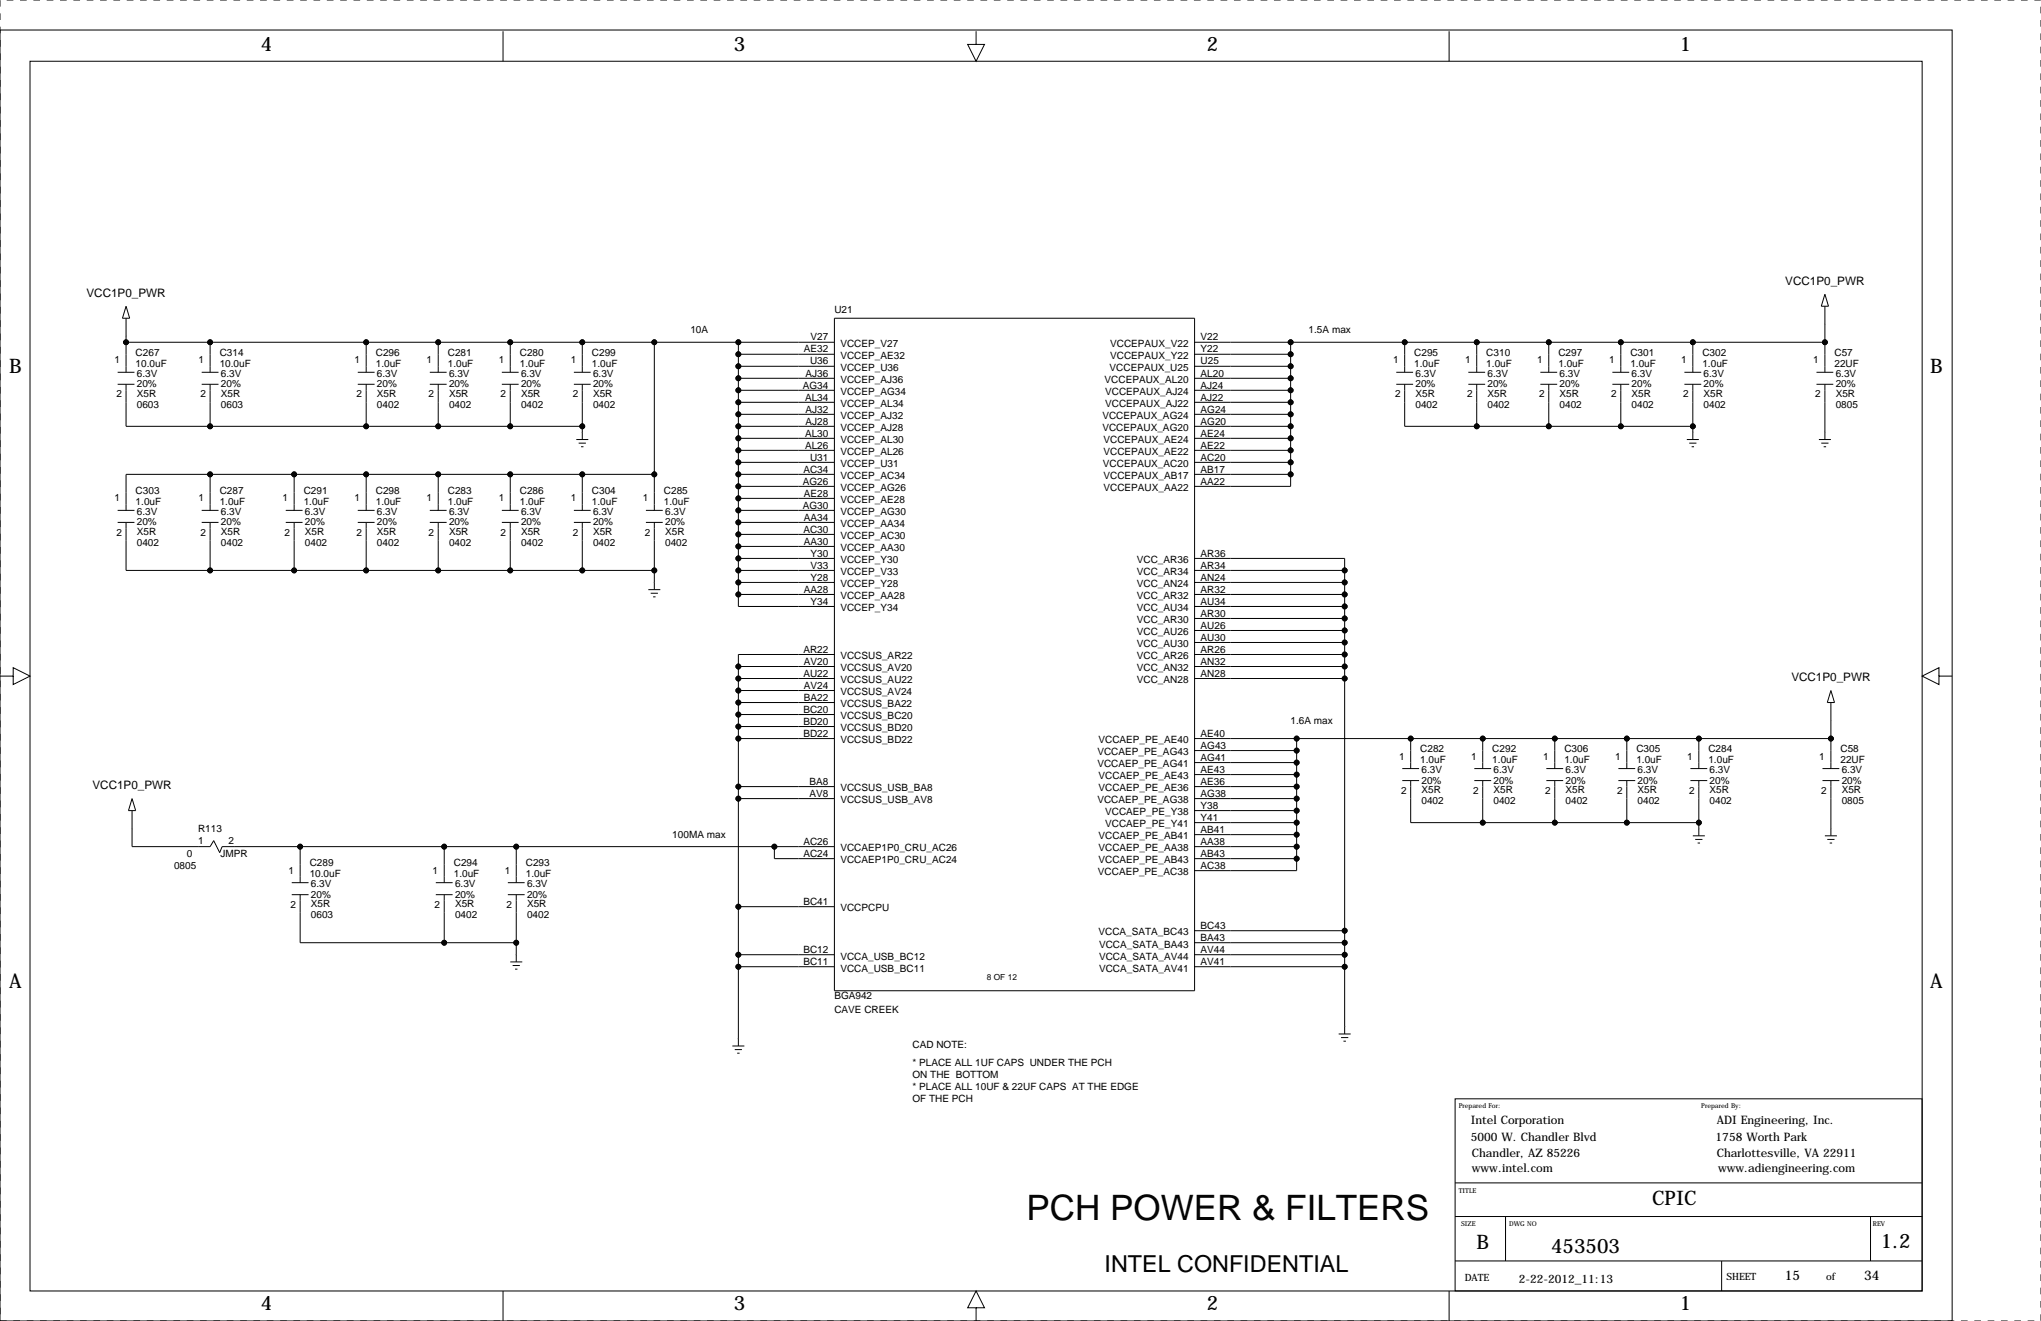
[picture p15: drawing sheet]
<svg xmlns="http://www.w3.org/2000/svg" width="432mm" height="279mm" viewBox="0 0 432 279" stroke-linecap="round" stroke-linejoin="round" font-family="sans-serif">
<defs><g id="words">
<text font-size="7.4" x="217.2" y="258.1">PCH POWER &amp; FILTERS</text>
<text font-size="4.9" x="233.7" y="269">INTEL CONFIDENTIAL</text>
<g font-size="4.2">
<text x="55.2" y="10.9">4</text>
<text x="155.3" y="10.9">3</text>
<text x="255.3" y="10.9">2</text>
<text x="355.4" y="10.9">1</text>
<text x="2" y="78.9">B</text>
<text x="408.4" y="78.9">B</text>
<text x="2" y="209">A</text>
<text x="408.4" y="209">A</text>
<text x="349.5" y="255">CPIC</text>
<text x="397.9" y="263.9">1.2</text>
<text x="312.4" y="264.1">B</text>
<text x="328.2" y="265">453503</text>
<text x="55.2" y="277.1">4</text>
<text x="155.3" y="277.1">3</text>
<text x="255.3" y="277.1">2</text>
<text x="355.4" y="277.1">1</text>
</g>
<g font-size="2.8">
<text x="377.6" y="270.6">15</text>
<text x="394.4" y="270.6">34</text>
</g>
<g font-size="2.5">
<text x="18.3" y="62.8">VCC1P0_PWR</text>
<text x="377.7" y="60.2">VCC1P0_PWR</text>
<text x="379" y="144">VCC1P0_PWR</text>
<text x="19.6" y="166.9">VCC1P0_PWR</text>
<text x="311.2" y="237.8">Intel Corporation</text>
<text x="363.2" y="237.8">ADI Engineering, Inc.</text>
<text x="311.2" y="241.4">5000 W. Chandler Blvd</text>
<text x="311.4" y="244.7">Chandler, AZ 85226</text>
<text x="363" y="241.4">1758 Worth Park</text>
<text x="363.2" y="244.7">Charlottesville, VA 22911</text>
<text x="311.4" y="248">www.intel.com</text>
<text x="363.5" y="248">www.adiengineering.com</text>
<text x="321.3" y="271.4">2-22-2012_11:13</text>
</g>
<g font-size="2.1">
<text x="146" y="70.5">10A</text>
<text x="176.5" y="66.2">U21</text>
<text x="276.9" y="70.5">1.5A max</text>
<text x="24.2" y="76.8">1</text>
<text x="28.7" y="75.3">C267</text>
<text x="28.7" y="77.6">10.0uF</text>
<text x="42" y="76.8">1</text>
<text x="46.5" y="75.3">C314</text>
<text x="46.5" y="77.6">10.0uF</text>
<text x="75" y="76.8">1</text>
<text x="79.5" y="75.3">C296</text>
<text x="79.5" y="77.6">1.0uF</text>
<text x="90.3" y="76.8">1</text>
<text x="94.7" y="75.3">C281</text>
<text x="94.7" y="77.6">1.0uF</text>
<text x="105.5" y="76.8">1</text>
<text x="110" y="75.3">C280</text>
<text x="110" y="77.6">1.0uF</text>
<text x="120.7" y="76.8">1</text>
<text x="125.2" y="75.3">C299</text>
<text x="125.2" y="77.6">1.0uF</text>
<text x="170.1" y="74.6">AE32</text>
<text x="171.4" y="77.1">U36</text>
<text x="171.5" y="72">V27</text>
<text x="177.8" y="73.4">VCCEP_V27</text>
<text x="177.8" y="75.9">VCCEP_AE32</text>
<text x="234.9" y="73.4">VCCEPAUX_V22</text>
<text x="234.9" y="75.9">VCCEPAUX_Y22</text>
<text x="254" y="72">V22</text>
<text x="254" y="77.1">U25</text>
<text x="254" y="74.6">Y22</text>
<text x="294.7" y="76.8">1</text>
<text x="299.2" y="75.3">C295</text>
<text x="299.2" y="77.6">1.0uF</text>
<text x="310" y="76.8">1</text>
<text x="314.5" y="75.3">C310</text>
<text x="314.5" y="77.6">1.0uF</text>
<text x="325.2" y="76.8">1</text>
<text x="329.7" y="75.3">C297</text>
<text x="329.7" y="77.6">1.0uF</text>
<text x="340.5" y="76.8">1</text>
<text x="344.9" y="75.3">C301</text>
<text x="344.9" y="77.6">1.0uF</text>
<text x="355.7" y="76.8">1</text>
<text x="360.2" y="75.3">C302</text>
<text x="360.2" y="77.6">1.0uF</text>
<text x="383.6" y="76.8">1</text>
<text x="388.1" y="75.3">C57</text>
<text x="388.1" y="77.6">22UF</text>
<text x="29" y="79.6">6.3V</text>
<text x="29" y="81.9">20%</text>
<text x="29" y="84">X5R</text>
<text x="46.7" y="79.6">6.3V</text>
<text x="46.7" y="81.9">20%</text>
<text x="46.7" y="84">X5R</text>
<text x="79.8" y="79.6">6.3V</text>
<text x="79.8" y="81.9">20%</text>
<text x="79.8" y="84">X5R</text>
<text x="95" y="79.6">6.3V</text>
<text x="95" y="81.9">20%</text>
<text x="95" y="84">X5R</text>
<text x="110.2" y="79.6">6.3V</text>
<text x="110.2" y="81.9">20%</text>
<text x="110.2" y="84">X5R</text>
<text x="125.5" y="79.6">6.3V</text>
<text x="125.5" y="81.9">20%</text>
<text x="125.5" y="84">X5R</text>
<text x="169.8" y="82.2">AG34</text>
<text x="170.4" y="79.6">AJ36</text>
<text x="177.8" y="78.5">VCCEP_U36</text>
<text x="177.8" y="81">VCCEP_AJ36</text>
<text x="177.8" y="83.6">VCCEP_AG34</text>
<text x="233.7" y="81">VCCEPAUX_AL20</text>
<text x="233.8" y="83.6">VCCEPAUX_AJ24</text>
<text x="234.8" y="78.5">VCCEPAUX_U25</text>
<text x="254" y="82.2">AJ24</text>
<text x="254" y="79.6">AL20</text>
<text x="299.5" y="79.6">6.3V</text>
<text x="299.5" y="81.9">20%</text>
<text x="299.5" y="84">X5R</text>
<text x="314.7" y="79.6">6.3V</text>
<text x="314.7" y="81.9">20%</text>
<text x="314.7" y="84">X5R</text>
<text x="329.9" y="79.6">6.3V</text>
<text x="329.9" y="81.9">20%</text>
<text x="329.9" y="84">X5R</text>
<text x="345.2" y="79.6">6.3V</text>
<text x="345.2" y="81.9">20%</text>
<text x="345.2" y="84">X5R</text>
<text x="360.4" y="79.6">6.3V</text>
<text x="360.4" y="81.9">20%</text>
<text x="360.4" y="84">X5R</text>
<text x="388.4" y="79.6">6.3V</text>
<text x="388.4" y="81.9">20%</text>
<text x="388.4" y="84">X5R</text>
<text x="24.6" y="84.1">2</text>
<text x="29" y="86.2">0603</text>
<text x="42.4" y="84.1">2</text>
<text x="46.7" y="86.2">0603</text>
<text x="75.4" y="84.1">2</text>
<text x="79.8" y="86.2">0402</text>
<text x="90.7" y="84.1">2</text>
<text x="95" y="86.2">0402</text>
<text x="105.9" y="84.1">2</text>
<text x="110.2" y="86.2">0402</text>
<text x="121.2" y="84.1">2</text>
<text x="125.5" y="86.2">0402</text>
<text x="170.3" y="84.7">AL34</text>
<text x="170.4" y="87.3">AJ32</text>
<text x="170.4" y="89.8">AJ28</text>
<text x="177.8" y="86.1">VCCEP_AL34</text>
<text x="177.8" y="88.6">VCCEP_AJ32</text>
<text x="233.2" y="88.6">VCCEPAUX_AG24</text>
<text x="233.8" y="86.1">VCCEPAUX_AJ22</text>
<text x="254" y="84.7">AJ22</text>
<text x="254" y="89.8">AG20</text>
<text x="254" y="87.3">AG24</text>
<text x="295.1" y="84.1">2</text>
<text x="299.5" y="86.2">0402</text>
<text x="310.4" y="84.1">2</text>
<text x="314.7" y="86.2">0402</text>
<text x="325.6" y="84.1">2</text>
<text x="329.9" y="86.2">0402</text>
<text x="340.9" y="84.1">2</text>
<text x="345.2" y="86.2">0402</text>
<text x="356.1" y="84.1">2</text>
<text x="360.4" y="86.2">0402</text>
<text x="384" y="84.1">2</text>
<text x="388.4" y="86.2">0805</text>
<text x="170.3" y="94.9">AL26</text>
<text x="170.3" y="92.3">AL30</text>
<text x="177.8" y="91.2">VCCEP_AJ28</text>
<text x="177.8" y="93.7">VCCEP_AL30</text>
<text x="233.2" y="91.2">VCCEPAUX_AG20</text>
<text x="233.5" y="93.7">VCCEPAUX_AE24</text>
<text x="254" y="94.9">AE22</text>
<text x="254" y="92.3">AE24</text>
<text x="170" y="100">AC34</text>
<text x="171.4" y="97.4">U31</text>
<text x="177.8" y="96.3">VCCEP_AL26</text>
<text x="177.8" y="98.8">VCCEP_U31</text>
<text x="177.8" y="101.3">VCCEP_AC34</text>
<text x="233.3" y="98.8">VCCEPAUX_AC20</text>
<text x="233.5" y="96.3">VCCEPAUX_AE22</text>
<text x="233.5" y="101.3">VCCEPAUX_AB17</text>
<text x="254" y="97.4">AC20</text>
<text x="254" y="100">AB17</text>
<text x="24.2" y="106">1</text>
<text x="28.7" y="104.5">C303</text>
<text x="28.7" y="106.8">1.0uF</text>
<text x="42" y="106">1</text>
<text x="46.5" y="104.5">C287</text>
<text x="46.5" y="106.8">1.0uF</text>
<text x="59.8" y="106">1</text>
<text x="64.3" y="104.5">C291</text>
<text x="64.3" y="106.8">1.0uF</text>
<text x="75" y="106">1</text>
<text x="79.5" y="104.5">C298</text>
<text x="79.5" y="106.8">1.0uF</text>
<text x="90.3" y="106">1</text>
<text x="94.7" y="104.5">C283</text>
<text x="94.7" y="106.8">1.0uF</text>
<text x="105.5" y="106">1</text>
<text x="110" y="104.5">C286</text>
<text x="110" y="106.8">1.0uF</text>
<text x="120.7" y="106">1</text>
<text x="125.2" y="104.5">C304</text>
<text x="125.2" y="106.8">1.0uF</text>
<text x="136" y="106">1</text>
<text x="140.5" y="104.5">C285</text>
<text x="140.5" y="106.8">1.0uF</text>
<text x="169.8" y="102.5">AG26</text>
<text x="169.8" y="107.6">AG30</text>
<text x="170.1" y="105">AE28</text>
<text x="177.8" y="103.9">VCCEP_AG26</text>
<text x="177.8" y="106.4">VCCEP_AE28</text>
<text x="233.5" y="103.9">VCCEPAUX_AA22</text>
<text x="254" y="102.5">AA22</text>
<text x="24.6" y="113.3">2</text>
<text x="29" y="108.8">6.3V</text>
<text x="29" y="111.1">20%</text>
<text x="29" y="113.2">X5R</text>
<text x="42.4" y="113.3">2</text>
<text x="46.7" y="108.8">6.3V</text>
<text x="46.7" y="111.1">20%</text>
<text x="46.7" y="113.2">X5R</text>
<text x="60.2" y="113.3">2</text>
<text x="64.5" y="108.8">6.3V</text>
<text x="64.5" y="111.1">20%</text>
<text x="64.5" y="113.2">X5R</text>
<text x="75.4" y="113.3">2</text>
<text x="79.8" y="108.8">6.3V</text>
<text x="79.8" y="111.1">20%</text>
<text x="79.8" y="113.2">X5R</text>
<text x="90.7" y="113.3">2</text>
<text x="95" y="108.8">6.3V</text>
<text x="95" y="111.1">20%</text>
<text x="95" y="113.2">X5R</text>
<text x="105.9" y="113.3">2</text>
<text x="110.2" y="108.8">6.3V</text>
<text x="110.2" y="111.1">20%</text>
<text x="110.2" y="113.2">X5R</text>
<text x="121.2" y="113.3">2</text>
<text x="125.5" y="108.8">6.3V</text>
<text x="125.5" y="111.1">20%</text>
<text x="125.5" y="113.2">X5R</text>
<text x="136.4" y="113.3">2</text>
<text x="140.7" y="108.8">6.3V</text>
<text x="140.7" y="111.1">20%</text>
<text x="140.7" y="113.2">X5R</text>
<text x="170" y="112.7">AC30</text>
<text x="170.1" y="110.1">AA34</text>
<text x="177.8" y="111.5">VCCEP_AA34</text>
<text x="177.8" y="109">VCCEP_AG30</text>
<text x="29" y="115.4">0402</text>
<text x="46.7" y="115.4">0402</text>
<text x="64.5" y="115.4">0402</text>
<text x="79.8" y="115.4">0402</text>
<text x="95" y="115.4">0402</text>
<text x="110.2" y="115.4">0402</text>
<text x="125.5" y="115.4">0402</text>
<text x="140.7" y="115.4">0402</text>
<text x="170.1" y="115.2">AA30</text>
<text x="171.5" y="117.7">Y30</text>
<text x="177.8" y="116.6">VCCEP_AA30</text>
<text x="177.8" y="114">VCCEP_AC30</text>
<text x="177.8" y="119.1">VCCEP_Y30</text>
<text x="240.5" y="119.1">VCC_AR36</text>
<text x="254" y="117.7">AR36</text>
<text x="170.1" y="125.4">AA28</text>
<text x="171.5" y="120.3">V33</text>
<text x="171.5" y="122.8">Y28</text>
<text x="177.8" y="121.7">VCCEP_V33</text>
<text x="177.8" y="124.2">VCCEP_Y28</text>
<text x="240.5" y="124.2">VCC_AN24</text>
<text x="240.5" y="121.7">VCC_AR34</text>
<text x="254" y="122.8">AN24</text>
<text x="254" y="120.3">AR34</text>
<text x="254" y="125.4">AR32</text>
<text x="171.5" y="127.9">Y34</text>
<text x="177.8" y="129.3">VCCEP_Y34</text>
<text x="177.8" y="126.7">VCCEP_AA28</text>
<text x="240.5" y="131.8">VCC_AR30</text>
<text x="240.5" y="129.3">VCC_AU34</text>
<text x="240.5" y="126.7">VCC_AR32</text>
<text x="254" y="130.4">AR30</text>
<text x="254" y="127.9">AU34</text>
<text x="240.5" y="136.9">VCC_AU30</text>
<text x="240.5" y="134.4">VCC_AU26</text>
<text x="254" y="135.5">AU30</text>
<text x="254" y="133">AU26</text>
<text x="170" y="138.1">AR22</text>
<text x="170" y="143.1">AU22</text>
<text x="170.1" y="140.6">AV20</text>
<text x="177.8" y="139.4">VCCSUS_AR22</text>
<text x="177.8" y="142">VCCSUS_AV20</text>
<text x="240.5" y="142">VCC_AN32</text>
<text x="240.5" y="139.4">VCC_AR26</text>
<text x="254" y="140.6">AN32</text>
<text x="254" y="143.1">AN28</text>
<text x="254" y="138.1">AR26</text>
<text x="170.1" y="148.2">BA22</text>
<text x="170.1" y="145.7">AV24</text>
<text x="177.8" y="144.5">VCCSUS_AU22</text>
<text x="177.8" y="149.6">VCCSUS_BA22</text>
<text x="177.8" y="147.1">VCCSUS_AV24</text>
<text x="240.5" y="144.5">VCC_AN28</text>
<text x="170" y="155.8">BD22</text>
<text x="170" y="153.3">BD20</text>
<text x="170" y="150.8">BC20</text>
<text x="177.8" y="154.7">VCCSUS_BD20</text>
<text x="177.8" y="152.1">VCCSUS_BC20</text>
<text x="254" y="155.8">AE40</text>
<text x="273.1" y="153">1.6A max</text>
<text x="177.8" y="157.2">VCCSUS_BD22</text>
<text x="232.2" y="159.8">VCCAEP_PE_AG43</text>
<text x="232.4" y="157.2">VCCAEP_PE_AE40</text>
<text x="254" y="158.4">AG43</text>
<text x="254" y="160.9">AG41</text>
<text x="296" y="160.7">1</text>
<text x="300.5" y="159.1">C282</text>
<text x="300.5" y="161.4">1.0uF</text>
<text x="311.2" y="160.7">1</text>
<text x="315.7" y="159.1">C292</text>
<text x="315.7" y="161.4">1.0uF</text>
<text x="326.5" y="160.7">1</text>
<text x="331" y="159.1">C306</text>
<text x="331" y="161.4">1.0uF</text>
<text x="341.7" y="160.7">1</text>
<text x="346.2" y="159.1">C305</text>
<text x="346.2" y="161.4">1.0uF</text>
<text x="357" y="160.7">1</text>
<text x="361.4" y="159.1">C284</text>
<text x="361.4" y="161.4">1.0uF</text>
<text x="384.9" y="160.7">1</text>
<text x="389.4" y="159.1">C58</text>
<text x="389.4" y="161.4">22UF</text>
<text x="171.3" y="166">BA8</text>
<text x="177.8" y="167.4">VCCSUS_USB_BA8</text>
<text x="232.2" y="162.3">VCCAEP_PE_AG41</text>
<text x="232.4" y="164.8">VCCAEP_PE_AE43</text>
<text x="232.4" y="167.4">VCCAEP_PE_AE36</text>
<text x="254" y="163.5">AE43</text>
<text x="254" y="166">AE36</text>
<text x="296.4" y="167.9">2</text>
<text x="300.7" y="163.5">6.3V</text>
<text x="300.7" y="165.7">20%</text>
<text x="300.7" y="167.8">X5R</text>
<text x="311.7" y="167.9">2</text>
<text x="316" y="163.5">6.3V</text>
<text x="316" y="165.7">20%</text>
<text x="316" y="167.8">X5R</text>
<text x="326.9" y="167.9">2</text>
<text x="331.2" y="163.5">6.3V</text>
<text x="331.2" y="165.7">20%</text>
<text x="331.2" y="167.8">X5R</text>
<text x="342.1" y="167.9">2</text>
<text x="346.5" y="163.5">6.3V</text>
<text x="346.5" y="165.7">20%</text>
<text x="346.5" y="167.8">X5R</text>
<text x="357.4" y="167.9">2</text>
<text x="361.7" y="163.5">6.3V</text>
<text x="361.7" y="165.7">20%</text>
<text x="361.7" y="167.8">X5R</text>
<text x="385.3" y="167.9">2</text>
<text x="389.6" y="163.5">6.3V</text>
<text x="389.6" y="165.7">20%</text>
<text x="389.6" y="167.8">X5R</text>
<text x="171.3" y="168.5">AV8</text>
<text x="177.8" y="169.9">VCCSUS_USB_AV8</text>
<text x="232.2" y="169.9">VCCAEP_PE_AG38</text>
<text x="233.8" y="172.5">VCCAEP_PE_Y38</text>
<text x="254" y="168.5">AG38</text>
<text x="254" y="173.6">Y41</text>
<text x="254" y="171.1">Y38</text>
<text x="300.7" y="170.1">0402</text>
<text x="316" y="170.1">0402</text>
<text x="331.2" y="170.1">0402</text>
<text x="346.5" y="170.1">0402</text>
<text x="361.7" y="170.1">0402</text>
<text x="389.6" y="170.1">0805</text>
<text x="41.9" y="178.4">1</text>
<text x="41.9" y="175.9">R113</text>
<text x="48.4" y="178.4">2</text>
<text x="142.2" y="177.2">100MA max</text>
<text x="170" y="178.7">AC26</text>
<text x="232.4" y="177.5">VCCAEP_PE_AB41</text>
<text x="233.8" y="175">VCCAEP_PE_Y41</text>
<text x="254" y="176.2">AB41</text>
<text x="254" y="178.7">AA38</text>
<text x="36.8" y="183.8">0805</text>
<text x="39.5" y="181.2">0</text>
<text x="46.6" y="181.2">JMPR</text>
<text x="61.1" y="184.8">1</text>
<text x="65.5" y="183.3">C289</text>
<text x="65.5" y="185.6">10.0uF</text>
<text x="91.5" y="184.8">1</text>
<text x="96" y="183.3">C294</text>
<text x="96" y="185.6">1.0uF</text>
<text x="106.8" y="184.8">1</text>
<text x="111.3" y="183.3">C293</text>
<text x="111.3" y="185.6">1.0uF</text>
<text x="170" y="181.2">AC24</text>
<text x="177.8" y="180.1">VCCAEP1P0_CRU_AC26</text>
<text x="177.8" y="182.6">VCCAEP1P0_CRU_AC24</text>
<text x="232.3" y="185.2">VCCAEP_PE_AC38</text>
<text x="232.4" y="182.6">VCCAEP_PE_AB43</text>
<text x="232.4" y="180.1">VCCAEP_PE_AA38</text>
<text x="254" y="183.8">AC38</text>
<text x="254" y="181.2">AB43</text>
<text x="65.8" y="187.6">6.3V</text>
<text x="65.8" y="189.9">20%</text>
<text x="65.8" y="191.9">X5R</text>
<text x="96.3" y="187.6">6.3V</text>
<text x="96.3" y="189.9">20%</text>
<text x="96.3" y="191.9">X5R</text>
<text x="111.5" y="187.6">6.3V</text>
<text x="111.5" y="189.9">20%</text>
<text x="111.5" y="191.9">X5R</text>
<text x="170" y="191.4">BC41</text>
<text x="61.5" y="192">2</text>
<text x="65.8" y="194.2">0603</text>
<text x="91.9" y="192">2</text>
<text x="96.3" y="194.2">0402</text>
<text x="107.2" y="192">2</text>
<text x="111.5" y="194.2">0402</text>
<text x="177.8" y="192.8">VCCPCPU</text>
<text x="232.4" y="197.9">VCCA_SATA_BC43</text>
<text x="254" y="196.5">BC43</text>
<text x="170" y="201.6">BC12</text>
<text x="177.8" y="202.9">VCCA_USB_BC12</text>
<text x="232.5" y="202.9">VCCA_SATA_AV44</text>
<text x="232.5" y="200.4">VCCA_SATA_BA43</text>
<text x="254" y="201.6">AV44</text>
<text x="254" y="199">BA43</text>
<text x="170" y="204.1">BC11</text>
<text x="177.8" y="205.5">VCCA_USB_BC11</text>
<text x="232.5" y="205.5">VCCA_SATA_AV41</text>
<text x="254" y="204.1">AV41</text>
<text x="176.5" y="214.3">CAVE CREEK</text>
<text x="176.5" y="211.2">BGA942</text>
<text x="193" y="221.6">CAD NOTE:</text>
<text x="193" y="228">ON THE BOTTOM</text>
<text x="193" y="225.4">* PLACE ALL 1UF CAPS UNDER THE PCH</text>
<text x="193" y="233">OF THE PCH</text>
<text x="193" y="230.5">* PLACE ALL 10UF &amp; 22UF CAPS AT THE EDGE</text>
<text x="309.9" y="270.9">DATE</text>
<text x="365.3" y="270.7">SHEET</text>
<text x="386.3" y="270.7">of</text>
</g>
<text font-size="1.8" x="208.8" y="207.2">8 OF 12</text>
<g font-size="1.4">
<text x="308.6" y="234.3">Prepared For:</text>
<text x="359.9" y="234.3">Prepared By:</text>
<text x="308.6" y="252.3">TITLE</text>
<text x="309.1" y="259.2">SIZE</text>
<text x="319.3" y="259.2">DWG NO</text>
<text x="396.2" y="259.2">REV</text>
</g>
</g></defs>
<path d="M0 0h431.8v279.4h-431.8z" fill="none" stroke="#000" stroke-width=".21" stroke-dasharray="1.4 1.4" stroke-linecap="butt"/>
<g fill="none" stroke="#000" stroke-width=".21">
<path d="M0 6.4h413v273h-413zM5.1 10.9h.1M6.3 13h400.4v260h-400.4zM106.4 6.6v6.4M206.5 6.6v2.8h1.8l-1.8 3.6-1.8-3.6h1.8M306.6 6.6v6.4M24.9 78.7h3.5M26.7 71.1h.1M26.7 72.4h149.8M26.7 64.8l.7 2.5h-1.5zM26.7 67.3v11.4M42.7 78.7h3.5"/>
<path d="M44.4 72.4v6.3M75.7 78.7h3.5M77.5 72.4v6.3M90.9 78.7h3.6M92.7 72.4v6.3M106.2 78.7h3.5M107.9 72.4v6.3M121.4 78.7h3.6M123.2 72.4v6.3M138.4 72.4v35.5M156.2 77.5h20.3M156.2 74.9h20.3"/>
<path d="M156.2 72.4v55.9h20.3M176.5 67.3h76.2v142.2h-76.2zM252.7 72.4h133.4M252.7 77.5h20.3M252.7 74.9h20.3M273 72.4v30.5h-20.3M295.4 78.7h3.6M297.2 72.4v6.3M310.6 78.7h3.6M312.4 72.4v6.3M325.9 78.7h3.5M327.7 72.4v6.3"/>
<path d="M341.1 78.7h3.6M342.9 72.4v6.3M356.4 78.7h3.5M358.1 72.4v6.3M384.3 78.7h3.6M386.1 68.6h.1M386.1 64.8v13.9M386.1 62.2l.7 2.6h-1.5zM24.9 81.3h3.5M26.7 81.3v8.9h96.5M42.7 81.3h3.5M44.4 81.3v8.9"/>
<path d="M75.7 81.3h3.5M77.5 81.3v8.9M90.9 81.3h3.6M92.7 81.3v8.9M106.2 81.3h3.5M107.9 81.3v8.9M121.4 81.3h3.6M121.9 93h2.6M122.4 93.7h1.6M122.9 94.5h.5M123.2 91.4h.1M123.2 81.3v11.7"/>
<path d="M156.2 85.1h20.3M156.2 82.5h20.3M156.2 80h20.3M156.2 90.2h20.3M156.2 87.6h20.3M156.2 97.8h20.3M156.2 95.2h20.3M156.2 92.7h20.3M252.7 85.1h20.3M252.7 82.5h20.3M252.7 80h20.3M252.7 90.2h20.3"/>
<path d="M252.7 87.6h20.3M252.7 97.8h20.3M252.7 95.2h20.3M252.7 92.7h20.3M295.4 81.3h3.6M297.2 81.3v8.9h60.9M310.6 81.3h3.6M312.4 81.3v8.9M325.9 81.3h3.5M327.7 81.3v8.9M341.1 81.3h3.6M342.9 81.3v8.9"/>
<path d="M356.4 81.3h3.5M356.9 93h2.5M357.4 93.7h1.5M357.9 94.5h.5M358.1 91.4h.1M358.1 81.3v11.7M384.3 81.3h3.6M384.8 93h2.5M385.3 93.7h1.5M385.8 94.5h.5M386.1 91.4h.1M386.1 81.3v11.7"/>
<path d="M24.9 110.5h3.5M24.9 107.9h3.5M26.7 110.5v10.2h111.7M42.7 110.5h3.5M42.7 107.9h3.5M44.4 100.3v7.6M44.4 110.5v10.2M60.5 110.5h3.5M60.5 107.9h3.5M62.2 100.3v7.6M62.2 110.5v10.2M75.7 110.5h3.5"/>
<path d="M75.7 107.9h3.5M77.5 100.3v7.6M77.5 110.5v10.2M90.9 110.5h3.6M90.9 107.9h3.6M92.7 100.3v7.6M92.7 110.5v10.2M106.2 110.5h3.5M106.2 107.9h3.5M107.9 100.3v7.6M107.9 110.5v10.2M121.4 110.5h3.6"/>
<path d="M121.4 107.9h3.6M123.2 100.3v7.6M123.2 110.5v10.2M136.7 110.5h3.5M136.7 107.9h3.5M138.4 100.3h-111.7v7.6M138.4 110.5v14.2M156.2 102.9h20.3M156.2 100.3h20.3M156.2 118.1h20.3M156.2 105.4h20.3M156.2 110.5h20.3"/>
<path d="M156.2 107.9h20.3M156.2 115.6h20.3M156.2 113h20.3M252.7 100.3h20.3M252.7 118.1h31.8v100.6M137.2 124.7h2.5M137.7 125.5h1.5M138.2 126.2h.5M138.4 123.2h.1M156.2 123.2h20.3M156.2 120.7h20.3M156.2 125.7h20.3"/>
<path d="M176.5 138.4h-20.3v82.8M252.7 123.2h31.8M252.7 120.7h31.8M252.7 130.8h31.8M252.7 128.3h31.8M252.7 125.7h31.8M252.7 135.9h31.8M252.7 133.3h31.8M252.7 138.4h31.8M0 143h2.8v-1.8l3.5 1.8-3.5 1.8v-1.8M156.2 141h20.3M156.2 143.5h20.3"/>
<path d="M156.2 156.2h20.3M156.2 148.6h20.3M156.2 146h20.3M156.2 153.7h20.3M156.2 151.1h20.3M252.7 141h31.8M252.7 143.5h31.8M252.7 156.2h134.6M252.7 158.8h21.6M274.3 156.2v27.9h-21.6M298.4 156.2v6.4M313.7 156.2v6.4"/>
<path d="M328.9 156.2v6.4M344.2 156.2v6.4M359.4 156.2v6.4M387.3 146l.8 2.6h-1.5zM387.3 148.6v14M410.2 143v-1.8l-3.5 1.8 3.5 1.8v-1.8h2.8M27.9 175.3h.1M27.9 168.9l.8 2.5h-1.5zM27.9 171.4v7.7h16.5l.8-1.3 1.3 2.5 .5-1.2h129.5M63.5 179.1v7.6M94 179.1v7.6M109.2 179.1v7.6"/>
<path d="M156.2 168.9h20.3M156.2 166.4h20.3M163.8 179.1v2.5h12.7M252.7 161.3h21.6M252.7 163.8h21.6M252.7 168.9h21.6M252.7 166.4h21.6M252.7 174h21.6M252.7 171.4h21.6M252.7 176.5h21.6M252.7 179.1h21.6M296.7 165.1h3.5"/>
<path d="M296.7 162.6h3.5M298.4 165.1v8.9h61M311.9 165.1h3.6M311.9 162.6h3.6M313.7 165.1v8.9M327.2 165.1h3.5M327.2 162.6h3.5M328.9 165.1v8.9M342.4 165.1h3.5M342.4 162.6h3.5M344.2 165.1v8.9M357.6 165.1h3.6"/>
<path d="M357.6 162.6h3.6M358.1 176.8h2.6M358.6 177.5h1.6M359.2 178.3h.5M359.4 175.3h.1M359.4 165.1v11.7M385.6 165.1h3.5M385.6 162.6h3.5M386.1 176.8h2.5M386.6 177.5h1.5M387.1 178.3h.5M387.4 175.3h.1"/>
<path d="M387.3 165.1v11.7M61.7 189.2h3.6M61.7 186.7h3.6M63.5 189.2v10.2h45.7M92.2 189.2h3.6M92.2 186.7h3.6M94 189.2v10.2M107.4 189.2h3.6M107.4 186.7h3.6M109.2 189.2v14.3M156.2 191.8h20.3M252.7 181.6h21.6"/>
<path d="M252.7 199.4h31.8M252.7 196.8h31.8M107.9 203.5h2.6M108.5 204.2h1.5M109 205h.5M109.2 201.9h.1M156.2 219.7h.1M156.2 201.9h20.3M156.2 204.5h20.3M252.7 201.9h31.8M252.7 204.5h31.8M283.2 218.7h2.6"/>
<path d="M283.7 219.5h1.5M284.5 217.2h.1M154.9 221.2h2.6M155.4 222h1.6M156 222.8h.5M284.2 220.2h.5M307.8 232.4h98.9v40.6h-98.9zM307.8 250.2h98.9M307.8 257.3h98.9M318.5 257.3v9.4M395.7 257.3v9.4M106.4 273v6.4"/>
<path d="M206.5 276.6h1.8l-1.8-3.6-1.8 3.6h1.8v2.8M306.6 273v6.4M307.8 266.7h98.9M364.2 266.7v6.3"/>
<circle cx="26.7" cy="72.4" r=".51"/>
<circle cx="44.4" cy="72.4" r=".51"/>
<circle cx="77.5" cy="72.4" r=".51"/>
<circle cx="92.7" cy="72.4" r=".51"/>
<circle cx="107.9" cy="72.4" r=".51"/>
<circle cx="123.2" cy="72.4" r=".51"/>
<circle cx="138.4" cy="72.4" r=".51"/>
<circle cx="156.2" cy="77.5" r=".51"/>
<circle cx="156.2" cy="74.9" r=".51"/>
<circle cx="156.2" cy="72.4" r=".51"/>
<circle cx="273" cy="77.5" r=".51"/>
<circle cx="273" cy="74.9" r=".51"/>
<circle cx="273" cy="72.4" r=".51"/>
<circle cx="297.2" cy="72.4" r=".51"/>
<circle cx="312.4" cy="72.4" r=".51"/>
<circle cx="327.7" cy="72.4" r=".51"/>
<circle cx="342.9" cy="72.4" r=".51"/>
<circle cx="358.1" cy="72.4" r=".51"/>
<circle cx="386.1" cy="72.4" r=".51"/>
<circle cx="44.4" cy="90.2" r=".51"/>
<circle cx="77.5" cy="90.2" r=".51"/>
<circle cx="92.7" cy="90.2" r=".51"/>
<circle cx="107.9" cy="90.2" r=".51"/>
<circle cx="123.2" cy="90.2" r=".51"/>
<circle cx="156.2" cy="87.6" r=".51"/>
<circle cx="156.2" cy="90.2" r=".51"/>
<circle cx="156.2" cy="97.8" r=".51"/>
<circle cx="156.2" cy="95.3" r=".51"/>
<circle cx="156.2" cy="92.7" r=".51"/>
<circle cx="156.2" cy="82.6" r=".51"/>
<circle cx="156.2" cy="85.1" r=".51"/>
<circle cx="156.2" cy="80" r=".51"/>
<circle cx="273" cy="90.2" r=".51"/>
<circle cx="273" cy="87.6" r=".51"/>
<circle cx="273" cy="95.2" r=".51"/>
<circle cx="273" cy="80" r=".51"/>
<circle cx="273" cy="97.8" r=".51"/>
<circle cx="273" cy="82.6" r=".51"/>
<circle cx="273" cy="92.7" r=".51"/>
<circle cx="273" cy="85.1" r=".51"/>
<circle cx="312.4" cy="90.2" r=".51"/>
<circle cx="327.7" cy="90.2" r=".51"/>
<circle cx="342.9" cy="90.2" r=".51"/>
<circle cx="358.1" cy="90.2" r=".51"/>
<circle cx="44.4" cy="100.3" r=".51"/>
<circle cx="62.2" cy="100.3" r=".51"/>
<circle cx="77.5" cy="100.3" r=".51"/>
<circle cx="92.7" cy="100.3" r=".51"/>
<circle cx="107.9" cy="100.3" r=".51"/>
<circle cx="123.2" cy="100.3" r=".51"/>
<circle cx="138.4" cy="100.3" r=".51"/>
<circle cx="156.2" cy="107.9" r=".51"/>
<circle cx="156.2" cy="100.3" r=".51"/>
<circle cx="156.2" cy="113" r=".51"/>
<circle cx="156.2" cy="110.5" r=".51"/>
<circle cx="156.2" cy="118.1" r=".51"/>
<circle cx="156.2" cy="102.9" r=".51"/>
<circle cx="156.2" cy="115.6" r=".51"/>
<circle cx="156.2" cy="105.4" r=".51"/>
<circle cx="273" cy="100.3" r=".51"/>
<circle cx="44.4" cy="120.7" r=".51"/>
<circle cx="62.2" cy="120.7" r=".51"/>
<circle cx="77.5" cy="120.6" r=".51"/>
<circle cx="92.7" cy="120.6" r=".51"/>
<circle cx="107.9" cy="120.7" r=".51"/>
<circle cx="123.2" cy="120.6" r=".51"/>
<circle cx="138.4" cy="120.6" r=".51"/>
<circle cx="156.2" cy="120.6" r=".51"/>
<circle cx="156.2" cy="123.2" r=".51"/>
<circle cx="156.2" cy="125.7" r=".51"/>
<circle cx="284.5" cy="120.6" r=".51"/>
<circle cx="284.5" cy="133.3" r=".51"/>
<circle cx="284.5" cy="123.2" r=".51"/>
<circle cx="284.5" cy="128.3" r=".51"/>
<circle cx="284.5" cy="138.4" r=".51"/>
<circle cx="284.5" cy="125.7" r=".51"/>
<circle cx="284.5" cy="135.9" r=".51"/>
<circle cx="284.5" cy="130.8" r=".51"/>
<circle cx="156.2" cy="146" r=".51"/>
<circle cx="156.2" cy="156.2" r=".51"/>
<circle cx="156.2" cy="153.7" r=".51"/>
<circle cx="156.2" cy="148.6" r=".51"/>
<circle cx="156.2" cy="143.5" r=".51"/>
<circle cx="156.2" cy="141" r=".51"/>
<circle cx="156.2" cy="151.1" r=".51"/>
<circle cx="274.3" cy="158.8" r=".51"/>
<circle cx="274.3" cy="156.2" r=".51"/>
<circle cx="284.5" cy="143.5" r=".51"/>
<circle cx="284.5" cy="141" r=".51"/>
<circle cx="298.4" cy="156.2" r=".51"/>
<circle cx="313.7" cy="156.2" r=".51"/>
<circle cx="328.9" cy="156.2" r=".51"/>
<circle cx="344.2" cy="156.2" r=".51"/>
<circle cx="359.4" cy="156.2" r=".51"/>
<circle cx="387.3" cy="156.2" r=".51"/>
<circle cx="387.4" cy="152.4" r="0"/>
<circle cx="63.5" cy="179.1" r=".51"/>
<circle cx="94" cy="179.1" r=".51"/>
<circle cx="109.2" cy="179.1" r=".51"/>
<circle cx="156.2" cy="168.9" r=".51"/>
<circle cx="156.2" cy="166.4" r=".51"/>
<circle cx="163.8" cy="179.1" r=".51"/>
<circle cx="274.3" cy="171.4" r=".51"/>
<circle cx="274.3" cy="179.1" r=".51"/>
<circle cx="274.3" cy="168.9" r=".51"/>
<circle cx="274.3" cy="174" r=".51"/>
<circle cx="274.3" cy="166.4" r=".51"/>
<circle cx="274.3" cy="176.5" r=".51"/>
<circle cx="274.3" cy="161.3" r=".51"/>
<circle cx="274.3" cy="163.8" r=".51"/>
<circle cx="313.7" cy="174" r=".51"/>
<circle cx="328.9" cy="174" r=".51"/>
<circle cx="344.2" cy="174" r=".51"/>
<circle cx="359.4" cy="174" r=".51"/>
<circle cx="94" cy="199.4" r=".51"/>
<circle cx="109.2" cy="199.4" r=".51"/>
<circle cx="156.2" cy="191.8" r=".51"/>
<circle cx="274.3" cy="181.6" r=".51"/>
<circle cx="284.5" cy="196.9" r=".51"/>
<circle cx="284.5" cy="199.4" r=".51"/>
<circle cx="156.2" cy="201.9" r=".51"/>
<circle cx="156.2" cy="204.5" r=".51"/>
<circle cx="284.5" cy="204.5" r=".51"/>
<circle cx="284.5" cy="201.9" r=".51"/>
</g>
<g fill="#000" stroke="#000" stroke-width=".21">
<circle cx="26.7" cy="72.4" r=".51"/>
<circle cx="44.4" cy="72.4" r=".51"/>
<circle cx="77.5" cy="72.4" r=".51"/>
<circle cx="92.7" cy="72.4" r=".51"/>
<circle cx="107.9" cy="72.4" r=".51"/>
<circle cx="123.2" cy="72.4" r=".51"/>
<circle cx="138.4" cy="72.4" r=".51"/>
<circle cx="156.2" cy="77.5" r=".51"/>
<circle cx="156.2" cy="74.9" r=".51"/>
<circle cx="156.2" cy="72.4" r=".51"/>
<circle cx="273" cy="77.5" r=".51"/>
<circle cx="273" cy="74.9" r=".51"/>
<circle cx="273" cy="72.4" r=".51"/>
<circle cx="297.2" cy="72.4" r=".51"/>
<circle cx="312.4" cy="72.4" r=".51"/>
<circle cx="327.7" cy="72.4" r=".51"/>
<circle cx="342.9" cy="72.4" r=".51"/>
<circle cx="358.1" cy="72.4" r=".51"/>
<circle cx="386.1" cy="72.4" r=".51"/>
<circle cx="44.4" cy="90.2" r=".51"/>
<circle cx="77.5" cy="90.2" r=".51"/>
<circle cx="92.7" cy="90.2" r=".51"/>
<circle cx="107.9" cy="90.2" r=".51"/>
<circle cx="123.2" cy="90.2" r=".51"/>
<circle cx="156.2" cy="87.6" r=".51"/>
<circle cx="156.2" cy="90.2" r=".51"/>
<circle cx="156.2" cy="97.8" r=".51"/>
<circle cx="156.2" cy="95.3" r=".51"/>
<circle cx="156.2" cy="92.7" r=".51"/>
<circle cx="156.2" cy="82.6" r=".51"/>
<circle cx="156.2" cy="85.1" r=".51"/>
<circle cx="156.2" cy="80" r=".51"/>
<circle cx="273" cy="90.2" r=".51"/>
<circle cx="273" cy="87.6" r=".51"/>
<circle cx="273" cy="95.2" r=".51"/>
<circle cx="273" cy="80" r=".51"/>
<circle cx="273" cy="97.8" r=".51"/>
<circle cx="273" cy="82.6" r=".51"/>
<circle cx="273" cy="92.7" r=".51"/>
<circle cx="273" cy="85.1" r=".51"/>
<circle cx="312.4" cy="90.2" r=".51"/>
<circle cx="327.7" cy="90.2" r=".51"/>
<circle cx="342.9" cy="90.2" r=".51"/>
<circle cx="358.1" cy="90.2" r=".51"/>
<circle cx="44.4" cy="100.3" r=".51"/>
<circle cx="62.2" cy="100.3" r=".51"/>
<circle cx="77.5" cy="100.3" r=".51"/>
<circle cx="92.7" cy="100.3" r=".51"/>
<circle cx="107.9" cy="100.3" r=".51"/>
<circle cx="123.2" cy="100.3" r=".51"/>
<circle cx="138.4" cy="100.3" r=".51"/>
<circle cx="156.2" cy="107.9" r=".51"/>
<circle cx="156.2" cy="100.3" r=".51"/>
<circle cx="156.2" cy="113" r=".51"/>
<circle cx="156.2" cy="110.5" r=".51"/>
<circle cx="156.2" cy="118.1" r=".51"/>
<circle cx="156.2" cy="102.9" r=".51"/>
<circle cx="156.2" cy="115.6" r=".51"/>
<circle cx="156.2" cy="105.4" r=".51"/>
<circle cx="273" cy="100.3" r=".51"/>
<circle cx="44.4" cy="120.7" r=".51"/>
<circle cx="62.2" cy="120.7" r=".51"/>
<circle cx="77.5" cy="120.6" r=".51"/>
<circle cx="92.7" cy="120.6" r=".51"/>
<circle cx="107.9" cy="120.7" r=".51"/>
<circle cx="123.2" cy="120.6" r=".51"/>
<circle cx="138.4" cy="120.6" r=".51"/>
<circle cx="156.2" cy="120.6" r=".51"/>
<circle cx="156.2" cy="123.2" r=".51"/>
<circle cx="156.2" cy="125.7" r=".51"/>
<circle cx="284.5" cy="120.6" r=".51"/>
<circle cx="284.5" cy="133.3" r=".51"/>
<circle cx="284.5" cy="123.2" r=".51"/>
<circle cx="284.5" cy="128.3" r=".51"/>
<circle cx="284.5" cy="138.4" r=".51"/>
<circle cx="284.5" cy="125.7" r=".51"/>
<circle cx="284.5" cy="135.9" r=".51"/>
<circle cx="284.5" cy="130.8" r=".51"/>
<circle cx="156.2" cy="146" r=".51"/>
<circle cx="156.2" cy="156.2" r=".51"/>
<circle cx="156.2" cy="153.7" r=".51"/>
<circle cx="156.2" cy="148.6" r=".51"/>
<circle cx="156.2" cy="143.5" r=".51"/>
<circle cx="156.2" cy="141" r=".51"/>
<circle cx="156.2" cy="151.1" r=".51"/>
<circle cx="274.3" cy="158.8" r=".51"/>
<circle cx="274.3" cy="156.2" r=".51"/>
<circle cx="284.5" cy="143.5" r=".51"/>
<circle cx="284.5" cy="141" r=".51"/>
<circle cx="298.4" cy="156.2" r=".51"/>
<circle cx="313.7" cy="156.2" r=".51"/>
<circle cx="328.9" cy="156.2" r=".51"/>
<circle cx="344.2" cy="156.2" r=".51"/>
<circle cx="359.4" cy="156.2" r=".51"/>
<circle cx="387.3" cy="156.2" r=".51"/>
<circle cx="63.5" cy="179.1" r=".51"/>
<circle cx="94" cy="179.1" r=".51"/>
<circle cx="109.2" cy="179.1" r=".51"/>
<circle cx="156.2" cy="168.9" r=".51"/>
<circle cx="156.2" cy="166.4" r=".51"/>
<circle cx="163.8" cy="179.1" r=".51"/>
<circle cx="274.3" cy="171.4" r=".51"/>
<circle cx="274.3" cy="179.1" r=".51"/>
<circle cx="274.3" cy="168.9" r=".51"/>
<circle cx="274.3" cy="174" r=".51"/>
<circle cx="274.3" cy="166.4" r=".51"/>
<circle cx="274.3" cy="176.5" r=".51"/>
<circle cx="274.3" cy="161.3" r=".51"/>
<circle cx="274.3" cy="163.8" r=".51"/>
<circle cx="313.7" cy="174" r=".51"/>
<circle cx="328.9" cy="174" r=".51"/>
<circle cx="344.2" cy="174" r=".51"/>
<circle cx="359.4" cy="174" r=".51"/>
<circle cx="94" cy="199.4" r=".51"/>
<circle cx="109.2" cy="199.4" r=".51"/>
<circle cx="156.2" cy="191.8" r=".51"/>
<circle cx="274.3" cy="181.6" r=".51"/>
<circle cx="284.5" cy="196.9" r=".51"/>
<circle cx="284.5" cy="199.4" r=".51"/>
<circle cx="156.2" cy="201.9" r=".51"/>
<circle cx="156.2" cy="204.5" r=".51"/>
<circle cx="284.5" cy="204.5" r=".51"/>
<circle cx="284.5" cy="201.9" r=".51"/>
</g>
<use href="#words"/>
</svg>
